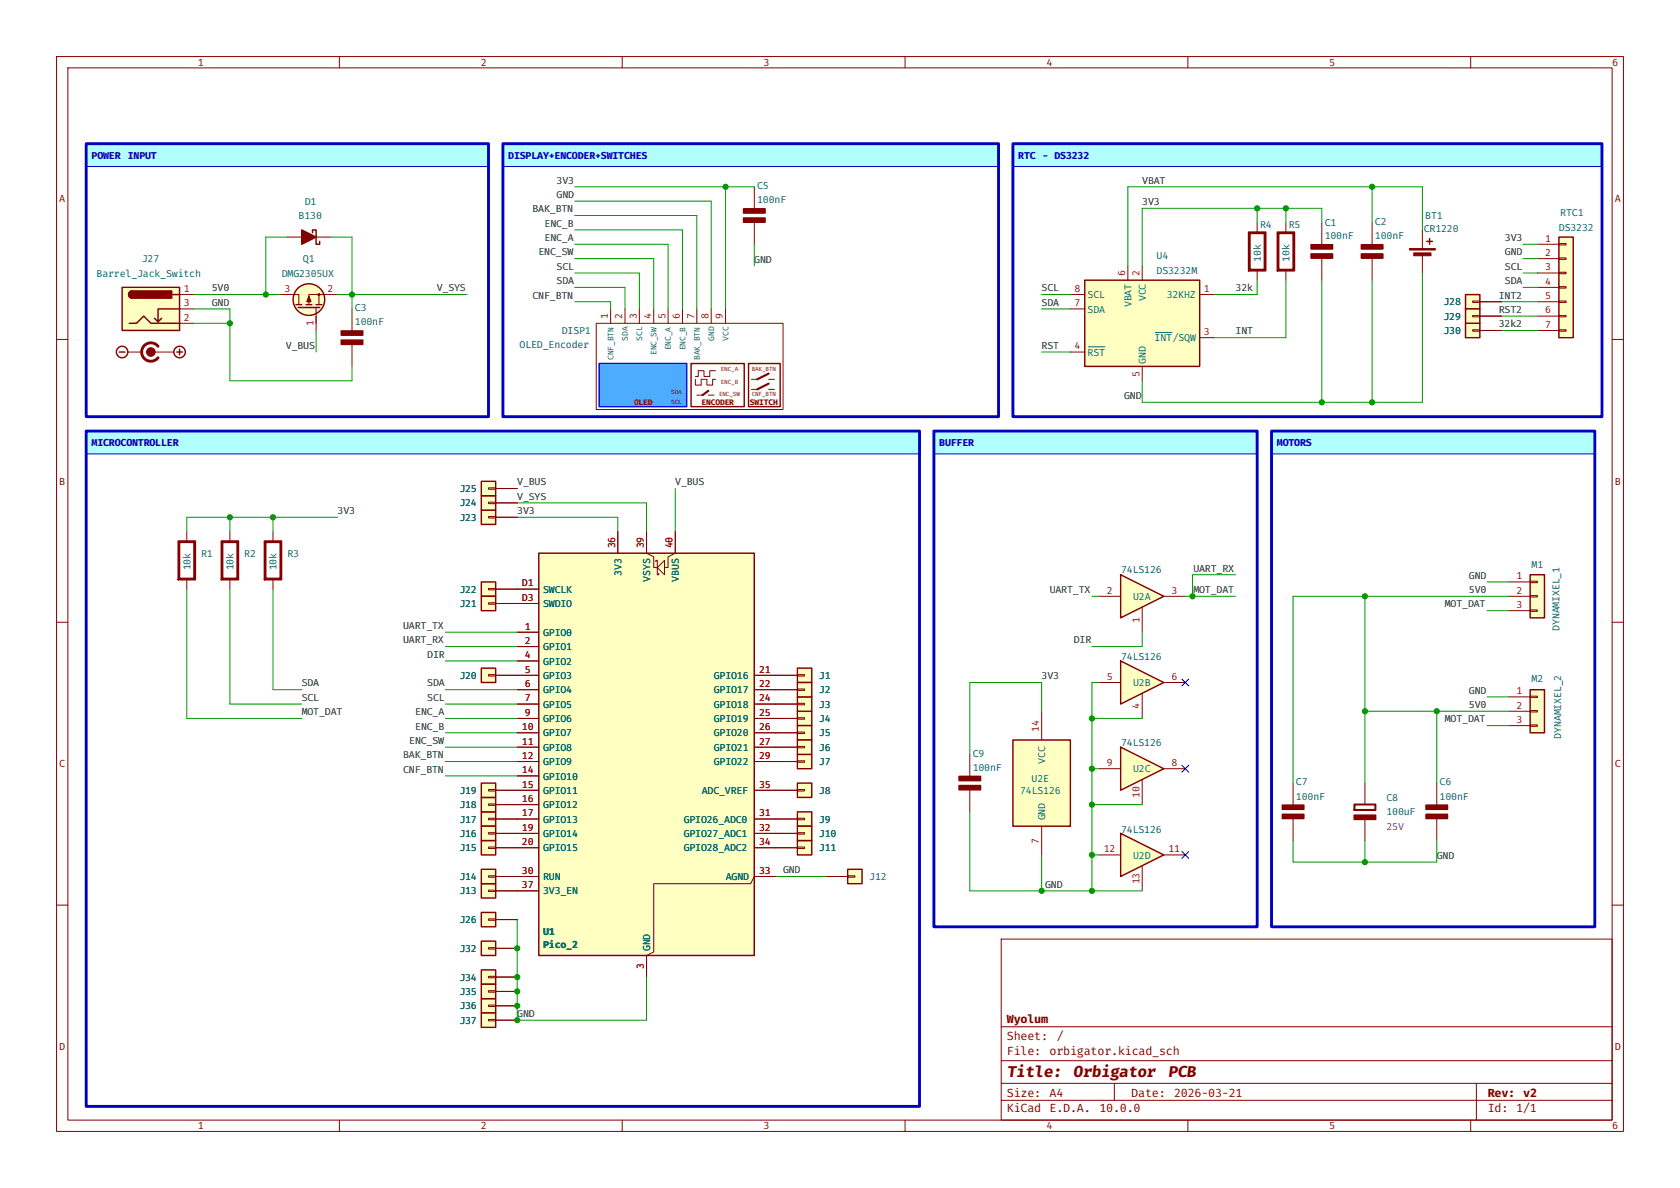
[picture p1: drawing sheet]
<svg xmlns="http://www.w3.org/2000/svg" width="297mm" height="210mm" viewBox="0 0 297 210" stroke-linecap="round" stroke-linejoin="round" font-family="sans-serif">
<defs><g id="words">
<g font-size="2.8" fill="#840000">
<text x="178" y="190.3">Title:</text>
<text x="189.8" y="190.3">Orbigator</text>
<text x="206.5" y="190.3">PCB</text>
</g>
<g font-size="2.1" fill="#840000">
<text x="178" y="183.8">Sheet:</text>
<text x="178" y="180.8">Wyolum</text>
<text x="186.8" y="183.8">/</text>
<text x="178" y="186.5">File:</text>
<text x="185.6" y="186.5">orbigator.kicad_sch</text>
<text x="178" y="196.7">KiCad</text>
<text x="178" y="193.9">Size:</text>
<text x="185.6" y="196.7">E.D.A.</text>
<text x="185.6" y="193.9">A4</text>
<text x="194.4" y="196.7">10.0.0</text>
<text x="200" y="193.9">Date:</text>
<text x="207.6" y="193.9">2026-03-21</text>
<text x="263" y="193.9">Rev: v2</text>
<text x="263" y="196.7">Id: 1/1</text>
</g>
<g font-size="1.8" fill="#840000">
<text x="35" y="11.7">1</text>
<text x="85" y="11.7">2</text>
<text x="135" y="11.7">3</text>
<text x="185" y="11.7">4</text>
<text x="235" y="11.7">5</text>
<text x="285" y="11.7">6</text>
<text x="10.5" y="35.7">A</text>
<text x="285.5" y="35.7">A</text>
<text x="10.5" y="85.7">B</text>
<text x="285.5" y="85.7">B</text>
<text x="10.5" y="135.7">C</text>
<text x="285.5" y="135.7">C</text>
<text x="10.5" y="185.7">D</text>
<text x="285.5" y="185.7">D</text>
<text x="35" y="199.7">1</text>
<text x="85" y="199.7">2</text>
<text x="135" y="199.7">3</text>
<text x="185" y="199.7">4</text>
<text x="235" y="199.7">5</text>
<text x="285" y="199.7">6</text>
</g>
<g font-size="1.8" fill="#0000c2">
<text x="16.2" y="28.1">POWER INPUT</text>
<text x="89.9" y="28.1">DISPLAY+ENCODER+SWITCHES</text>
<text x="180" y="28.1">RTC - DS3232</text>
<text x="16.2" y="78.9">MICROCONTROLLER</text>
<text x="166.1" y="78.9">BUFFER</text>
<text x="225.7" y="78.9">MOTORS</text>
</g>
<g font-size="1.8" fill="#0f0f0f">
<text x="98.4" y="32.5">3V3</text>
<text x="98.4" y="35">GND</text>
<text x="201.9" y="32.5">VBAT</text>
<text x="94.1" y="37.5">BAK_BTN</text>
<text x="96.3" y="40.1">ENC_B</text>
<text x="201.9" y="36.3">3V3</text>
<text x="95.2" y="45.2">ENC_SW</text>
<text x="96.3" y="42.6">ENC_A</text>
<text x="98.4" y="47.7">SCL</text>
<text x="133.3" y="46.4">GND</text>
<text x="266" y="42.6">3V3</text>
<text x="266" y="47.7">SCL</text>
<text x="266" y="45.2">GND</text>
<text x="37.4" y="51.5">5V0</text>
<text x="77.2" y="51.5">V_SYS</text>
<text x="94.1" y="52.8">CNF_BTN</text>
<text x="98.4" y="50.2">SDA</text>
<text x="184.1" y="51.5">SCL</text>
<text x="218.4" y="51.5">32k</text>
<text x="265" y="52.8">INT2</text>
<text x="266" y="50.2">SDA</text>
<text x="37.4" y="54">GND</text>
<text x="184.1" y="54">SDA</text>
<text x="218.4" y="59.1">INT</text>
<text x="265" y="55.3">RST2</text>
<text x="265" y="57.9">32k2</text>
<text x="50.6" y="61.7">V_BUS</text>
<text x="184.1" y="61.7">RST</text>
<text x="198.7" y="70.6">GND</text>
<text x="91.4" y="85.8">V_BUS</text>
<text x="91.4" y="88.3">V_SYS</text>
<text x="119.4" y="85.8">V_BUS</text>
<text x="59.7" y="90.9">3V3</text>
<text x="91.4" y="90.9">3V3</text>
<text x="211" y="101">UART_RX</text>
<text x="185.6" y="104.8">UART_TX</text>
<text x="211" y="104.8">MOT_DAT</text>
<text x="255.4" y="107.4">MOT_DAT</text>
<text x="259.7" y="104.8">5V0</text>
<text x="259.7" y="102.3">GND</text>
<text x="71.3" y="111.2">UART_TX</text>
<text x="71.3" y="113.7">UART_RX</text>
<text x="189.8" y="113.7">DIR</text>
<text x="75.5" y="116.3">DIR</text>
<text x="53.3" y="123.9">SCL</text>
<text x="53.3" y="121.4">SDA</text>
<text x="75.5" y="123.9">SCL</text>
<text x="75.5" y="121.4">SDA</text>
<text x="184.1" y="120.1">3V3</text>
<text x="259.7" y="125.2">5V0</text>
<text x="259.7" y="122.6">GND</text>
<text x="53.3" y="126.4">MOT_DAT</text>
<text x="72.3" y="131.5">ENC_SW</text>
<text x="73.4" y="129">ENC_B</text>
<text x="73.4" y="126.4">ENC_A</text>
<text x="255.4" y="127.7">MOT_DAT</text>
<text x="71.3" y="134.1">BAK_BTN</text>
<text x="71.3" y="136.6">CNF_BTN</text>
<text x="138.4" y="154.4">GND</text>
<text x="254" y="151.8">GND</text>
<text x="184.8" y="156.9">GND</text>
<text x="91.4" y="179.8">GND</text>
</g>
<g font-size="1.8" fill="#006464">
<text x="133.9" y="33.4">C5</text>
<text x="133.9" y="35.9">100nF</text>
<text x="52.8" y="38.7">B130</text>
<text x="53.9" y="36.2">D1</text>
<text x="222.8" y="40.3">R4</text>
<text x="227.8" y="40.3">R5</text>
<text x="234.2" y="40">C1</text>
<text x="243.1" y="39.8">C2</text>
<text x="251.7" y="41">CR1220</text>
<text x="252" y="38.7">BT1</text>
<text x="275.6" y="40.8">DS3232</text>
<text x="275.8" y="38.2">RTC1</text>
<text x="25.1" y="46.4">J27</text>
<text x="53.5" y="46.4">Q1</text>
<text x="204.5" y="45.8">U4</text>
<text x="222.9" y="46.2" transform="rotate(-90 222.9 46.2)">10k</text>
<text x="228" y="46.2" transform="rotate(-90 228 46.2)">10k</text>
<text x="234.2" y="42.3">100nF</text>
<text x="243.1" y="42.3">100nF</text>
<text x="17.1" y="48.9">Barrel_Jack_Switch</text>
<text x="49.8" y="48.9">DMG2305UX</text>
<text x="192.3" y="52.7">SCL</text>
<text x="202.6" y="53.2" transform="rotate(-90 202.6 53.2)">VCC</text>
<text x="204.5" y="48.4">DS3232M</text>
<text x="206.3" y="52.7">32KHZ</text>
<text x="255.2" y="54">J28</text>
<text x="62.7" y="55">C3</text>
<text x="62.7" y="57.5">100nF</text>
<text x="99.3" y="59.1">DISP1</text>
<text x="192.3" y="55.2">SDA</text>
<text x="200" y="54.3" transform="rotate(-90 200 54.3)">VBAT</text>
<text x="255.2" y="59.1">J30</text>
<text x="255.2" y="56.5">J29</text>
<text x="91.9" y="61.6">OLED_Encoder</text>
<text x="192.3" y="62.9">RST</text>
<text x="202.6" y="64.3" transform="rotate(-90 202.6 64.3)">GND</text>
<text x="204.1" y="60.3">INT/SQW</text>
<text x="81.2" y="89.5">J24</text>
<text x="81.2" y="87">J25</text>
<text x="81.2" y="92.1">J23</text>
<text x="33.7" y="100.8" transform="rotate(-90 33.7 100.8)">10k</text>
<text x="35.6" y="98.4">R1</text>
<text x="41.3" y="100.8" transform="rotate(-90 41.3 100.8)">10k</text>
<text x="43.2" y="98.4">R2</text>
<text x="48.9" y="100.8" transform="rotate(-90 48.9 100.8)">10k</text>
<text x="50.8" y="98.4">R3</text>
<text x="109.9" y="101.7" transform="rotate(-90 109.9 101.7)">3V3</text>
<text x="198.2" y="101.2">74LS126</text>
<text x="270.8" y="100.5">M1</text>
<text x="81.2" y="104.8">J22</text>
<text x="81.2" y="107.3">J21</text>
<text x="96" y="104.8">SWCLK</text>
<text x="96" y="107.3">SWDIO</text>
<text x="114.9" y="102.8" transform="rotate(-90 114.9 102.8)">VSYS</text>
<text x="120" y="102.8" transform="rotate(-90 120 102.8)">VBUS</text>
<text x="200.3" y="106">U2A</text>
<text x="96" y="112.4">GPIO0</text>
<text x="275.7" y="111.5" transform="rotate(-90 275.7 111.5)">DYNAMIXEL_1</text>
<text x="96" y="114.9">GPIO1</text>
<text x="96" y="117.5">GPIO2</text>
<text x="198.2" y="116.7">74LS126</text>
<text x="81.2" y="120">J20</text>
<text x="96" y="120">GPIO3</text>
<text x="96" y="122.6">GPIO4</text>
<text x="96" y="125.1">GPIO5</text>
<text x="126.2" y="120">GPIO16</text>
<text x="126.2" y="122.6">GPIO17</text>
<text x="126.2" y="125.1">GPIO18</text>
<text x="144.8" y="125.1">J3</text>
<text x="144.8" y="120">J1</text>
<text x="144.8" y="122.6">J2</text>
<text x="200.3" y="121.3">U2B</text>
<text x="270.8" y="120.5">M2</text>
<text x="96" y="127.6">GPIO6</text>
<text x="96" y="130.2">GPIO7</text>
<text x="126.2" y="127.6">GPIO19</text>
<text x="126.2" y="130.2">GPIO20</text>
<text x="144.8" y="127.6">J4</text>
<text x="144.8" y="130.2">J5</text>
<text x="198.2" y="132">74LS126</text>
<text x="276" y="130.6" transform="rotate(-90 276 130.6)">DYNAMIXEL_2</text>
<text x="96" y="132.7">GPIO8</text>
<text x="96" y="135.3">GPIO9</text>
<text x="96" y="137.8">GPIO10</text>
<text x="126.2" y="132.7">GPIO21</text>
<text x="126.2" y="135.3">GPIO22</text>
<text x="144.8" y="135.3">J7</text>
<text x="144.8" y="132.7">J6</text>
<text x="172" y="133.7">C9</text>
<text x="172" y="136.3">100nF</text>
<text x="184.8" y="135" transform="rotate(-90 184.8 135)">VCC</text>
<text x="200.3" y="136.5">U2C</text>
<text x="81.2" y="142.9">J18</text>
<text x="81.2" y="140.3">J19</text>
<text x="96" y="140.3">GPIO11</text>
<text x="96" y="142.9">GPIO12</text>
<text x="124.1" y="140.3">ADC_VREF</text>
<text x="144.8" y="140.3">J8</text>
<text x="180.3" y="140.3">74LS126</text>
<text x="182.4" y="138.3">U2E</text>
<text x="229.1" y="138.8">C7</text>
<text x="229.1" y="141.4">100nF</text>
<text x="245.1" y="141.6">C8</text>
<text x="254.5" y="138.8">C6</text>
<text x="254.5" y="141.4">100nF</text>
<text x="81.2" y="145.4">J17</text>
<text x="81.2" y="148">J16</text>
<text x="96" y="145.4">GPIO13</text>
<text x="96" y="148">GPIO14</text>
<text x="120.9" y="145.4">GPIO26_ADC0</text>
<text x="120.9" y="148">GPIO27_ADC1</text>
<text x="144.8" y="145.4">J9</text>
<text x="144.8" y="148">J10</text>
<text x="184.8" y="145" transform="rotate(-90 184.8 145)">GND</text>
<text x="198.2" y="147.2">74LS126</text>
<text x="245.1" y="144.1">100uF</text>
<text x="81.2" y="155.6">J14</text>
<text x="81.2" y="150.5">J15</text>
<text x="96" y="150.5">GPIO15</text>
<text x="96" y="155.6">RUN</text>
<text x="120.9" y="150.5">GPIO28_ADC2</text>
<text x="128.3" y="155.6">AGND</text>
<text x="144.8" y="150.5">J11</text>
<text x="153.7" y="155.6">J12</text>
<text x="200.3" y="151.8">U2D</text>
<text x="81.2" y="158.1">J13</text>
<text x="96" y="158.1">3V3_EN</text>
<text x="81.2" y="163.2">J26</text>
<text x="96" y="165.2">U1</text>
<text x="96" y="167.5">Pico_2</text>
<text x="81.2" y="173.4">J34</text>
<text x="81.2" y="168.3">J32</text>
<text x="114.9" y="168.1" transform="rotate(-90 114.9 168.1)">GND</text>
<text x="81.2" y="178.4">J36</text>
<text x="81.2" y="175.9">J35</text>
<text x="81.2" y="181">J37</text>
</g>
<g font-size="1.8" fill="#a90000">
<text x="273.2" y="42.7">1</text>
<text x="273.2" y="45.3">2</text>
<text x="273.2" y="47.8">3</text>
<text x="32.5" y="51.6">1</text>
<text x="50.3" y="51.6">3</text>
<text x="57.9" y="51.6">2</text>
<text x="190" y="51.6">8</text>
<text x="198.9" y="48.8" transform="rotate(-90 198.9 48.8)">6</text>
<text x="201.5" y="48.8" transform="rotate(-90 201.5 48.8)">2</text>
<text x="212.8" y="51.6">1</text>
<text x="273.2" y="50.3">4</text>
<text x="273.2" y="52.9">5</text>
<text x="32.5" y="56.7">2</text>
<text x="32.5" y="54.1">3</text>
<text x="55.4" y="57.7" transform="rotate(-90 55.4 57.7)">1</text>
<text x="107.5" y="56.4" transform="rotate(-90 107.5 56.4)">1</text>
<text x="110" y="56.4" transform="rotate(-90 110 56.4)">2</text>
<text x="112.6" y="56.4" transform="rotate(-90 112.6 56.4)">3</text>
<text x="115.1" y="56.4" transform="rotate(-90 115.1 56.4)">4</text>
<text x="117.6" y="56.4" transform="rotate(-90 117.6 56.4)">5</text>
<text x="120.2" y="56.4" transform="rotate(-90 120.2 56.4)">6</text>
<text x="122.7" y="56.4" transform="rotate(-90 122.7 56.4)">7</text>
<text x="125.3" y="56.4" transform="rotate(-90 125.3 56.4)">8</text>
<text x="127.8" y="56.4" transform="rotate(-90 127.8 56.4)">9</text>
<text x="190" y="54.1">7</text>
<text x="212.8" y="59.2">3</text>
<text x="273.2" y="55.4">6</text>
<text x="273.2" y="58">7</text>
<text x="190" y="61.8">4</text>
<text x="201.5" y="66.6" transform="rotate(-90 201.5 66.6)">5</text>
<text x="108.8" y="97" transform="rotate(-90 108.8 97)">36</text>
<text x="113.8" y="97" transform="rotate(-90 113.8 97)">39</text>
<text x="118.9" y="97" transform="rotate(-90 118.9 97)">40</text>
<text x="92.3" y="103.7">D1</text>
<text x="92.3" y="106.2">D3</text>
<text x="195.7" y="104.9">2</text>
<text x="207.1" y="104.9">3</text>
<text x="268.1" y="102.4">1</text>
<text x="268.1" y="104.9">2</text>
<text x="268.1" y="107.5">3</text>
<text x="92.8" y="111.3">1</text>
<text x="92.8" y="113.8">2</text>
<text x="201.5" y="110.1" transform="rotate(-90 201.5 110.1)">1</text>
<text x="92.8" y="116.4">4</text>
<text x="92.8" y="118.9">5</text>
<text x="134.2" y="118.9">21</text>
<text x="92.8" y="121.5">6</text>
<text x="92.8" y="124">7</text>
<text x="134.2" y="121.5">22</text>
<text x="134.2" y="124">24</text>
<text x="195.7" y="120.2">5</text>
<text x="201.5" y="125.3" transform="rotate(-90 201.5 125.3)">4</text>
<text x="207.1" y="120.2">6</text>
<text x="268.1" y="122.7">1</text>
<text x="268.1" y="125.3">2</text>
<text x="92.3" y="129.1">10</text>
<text x="92.3" y="131.6">11</text>
<text x="92.8" y="126.5">9</text>
<text x="134.2" y="126.5">25</text>
<text x="134.2" y="129.1">26</text>
<text x="134.2" y="131.6">27</text>
<text x="183.7" y="129.3" transform="rotate(-90 183.7 129.3)">14</text>
<text x="268.1" y="127.8">3</text>
<text x="92.3" y="134.2">12</text>
<text x="92.3" y="136.7">14</text>
<text x="134.2" y="134.2">29</text>
<text x="195.7" y="135.4">9</text>
<text x="207.1" y="135.4">8</text>
<text x="92.3" y="139.2">15</text>
<text x="92.3" y="141.8">16</text>
<text x="134.2" y="139.2">35</text>
<text x="201.5" y="141.1" transform="rotate(-90 201.5 141.1)">10</text>
<text x="92.3" y="144.3">17</text>
<text x="92.3" y="146.9">19</text>
<text x="92.3" y="149.4">20</text>
<text x="134.2" y="144.3">31</text>
<text x="134.2" y="146.9">32</text>
<text x="134.2" y="149.4">34</text>
<text x="183.7" y="149.1" transform="rotate(-90 183.7 149.1)">7</text>
<text x="92.3" y="154.5">30</text>
<text x="134.2" y="154.5">33</text>
<text x="195.1" y="150.7">12</text>
<text x="206.6" y="150.7">11</text>
<text x="92.3" y="157">37</text>
<text x="201.5" y="156.3" transform="rotate(-90 201.5 156.3)">13</text>
<text x="113.8" y="171.3" transform="rotate(-90 113.8 171.3)">3</text>
</g>
<text font-size="1.8" fill="#840084" x="245.1" y="146.7">25V</text>
<g font-size="1.4" fill="#006464">
<text x="108.5" y="63.6" transform="rotate(-90 108.5 63.6)">CNF_BTN</text>
<text x="111" y="60.2" transform="rotate(-90 111 60.2)">SDA</text>
<text x="113.5" y="60.2" transform="rotate(-90 113.5 60.2)">SCL</text>
<text x="116.1" y="62.8" transform="rotate(-90 116.1 62.8)">ENC_SW</text>
<text x="118.6" y="61.9" transform="rotate(-90 118.6 61.9)">ENC_A</text>
<text x="121.2" y="61.9" transform="rotate(-90 121.2 61.9)">ENC_B</text>
<text x="123.7" y="63.6" transform="rotate(-90 123.7 63.6)">BAK_BTN</text>
<text x="126.2" y="60.2" transform="rotate(-90 126.2 60.2)">GND</text>
<text x="128.8" y="60.2" transform="rotate(-90 128.8 60.2)">VCC</text>
</g>
<g font-size="1.4" fill="#840000">
<text x="112.1" y="71.6">OLED</text>
<text x="124" y="71.6">ENCODER</text>
<text x="132.6" y="71.6">SWITCH</text>
</g>
<g font-size="1.1" fill="#840000">
<text x="127.4" y="65.7">ENC_A</text>
<text x="132.9" y="65.7">BAK_BTN</text>
<text x="118.7" y="69.7">SDA</text>
<text x="118.7" y="71.5">SCL</text>
<text x="127.1" y="70">ENC_SW</text>
<text x="127.4" y="67.9">ENC_B</text>
<text x="132.9" y="70">CNF_BTN</text>
</g>
</g></defs>
<g fill="none" stroke="#840000" stroke-width=".18">
<path d="M10 10h277v190h-277zM12 12h273v186h-273zM60 10v2M110 10v2M160 10v2M210 10v2M260 10v2M10 60h2M285 60h2M10 110h2M285 110h2M10 160h2"/>
<path d="M177 166h108v32h-108zM285 160h2M60 198v2M110 198v2M160 198v2M177 194.5h108M177 191.5h108M177 187.5h108M177 181.5h108M197 191.5v3M210 198v2M260 198v2"/>
<path d="M261 191.5v6.5"/>
</g>
<g fill="#b2ffff">
<path d="M15.2 25.4h71.2v4h-71.2z"/>
<path d="M88.9 25.4h87.6v4h-87.6z"/>
<path d="M165.1 76.2h57.1v4h-57.1z"/>
<path d="M15.2 76.2h147.4v4h-147.4z"/>
<path d="M179.1 25.4h104.1v4h-104.1z"/>
<path d="M224.8 76.2h57.1v4h-57.1z"/>
</g>
<path d="M85.1 171.5h2.5v2.5h-2.5z" fill="#ffffc2"/>
<path d="M85.1 171.5h2.5v2.5h-2.5z" fill="none" stroke="#840000" stroke-width=".25"/>
<path d="M86.4 172.6h1.2v.2h-1.2zM87.6 172.7h3.8" fill="none" stroke="#840000" stroke-width=".18"/>
<path d="M141 125.7h2.5v2.6h-2.5z" fill="#ffffc2"/>
<path d="M141 125.7h2.5v2.6h-2.5z" fill="none" stroke="#840000" stroke-width=".25"/>
<path d="M137.2 127h3.8M141 126.9h1.2v.2h-1.2z" fill="none" stroke="#840000" stroke-width=".18"/>
<path d="M85.1 118.1h2.5v2.6h-2.5z" fill="#ffffc2"/>
<path d="M85.1 118.1h2.5v2.6h-2.5z" fill="none" stroke="#840000" stroke-width=".25"/>
<path d="M86.4 119.3h1.2v.2h-1.2zM87.6 119.4h3.8" fill="none" stroke="#840000" stroke-width=".18"/>
<path d="M141 128.3h2.5v2.5h-2.5z" fill="#ffffc2"/>
<path d="M141 128.3h2.5v2.5h-2.5z" fill="none" stroke="#840000" stroke-width=".25"/>
<path d="M137.2 129.5h3.8M141 129.4h1.2v.3h-1.2z" fill="none" stroke="#840000" stroke-width=".18"/>
<path d="M141 133.4h2.5v2.5h-2.5z" fill="#ffffc2"/>
<path d="M141 133.4h2.5v2.5h-2.5z" fill="none" stroke="#840000" stroke-width=".25"/>
<path d="M137.2 134.6h3.8M141 134.5h1.2v.2h-1.2z" fill="none" stroke="#840000" stroke-width=".18"/>
<path d="M141 138.4h2.5v2.6h-2.5z" fill="#ffffc2"/>
<path d="M141 138.4h2.5v2.6h-2.5z" fill="none" stroke="#840000" stroke-width=".25"/>
<path d="M137.2 139.7h3.8M141 139.6h1.2v.2h-1.2z" fill="none" stroke="#840000" stroke-width=".18"/>
<path d="M85.1 161.3h2.5v2.5h-2.5z" fill="#ffffc2"/>
<path d="M85.1 161.3h2.5v2.5h-2.5z" fill="none" stroke="#840000" stroke-width=".25"/>
<path d="M86.4 162.4h1.2v.3h-1.2zM87.6 162.6h3.8" fill="none" stroke="#840000" stroke-width=".18"/>
<path d="M85.1 166.4h2.5v2.5h-2.5z" fill="#ffffc2"/>
<path d="M85.1 166.4h2.5v2.5h-2.5z" fill="none" stroke="#840000" stroke-width=".25"/>
<path d="M86.4 167.5h1.2v.3h-1.2zM87.6 167.6h3.8" fill="none" stroke="#840000" stroke-width=".18"/>
<path d="M85.1 176.5h2.5v2.6h-2.5z" fill="#ffffc2"/>
<path d="M85.1 176.5h2.5v2.6h-2.5z" fill="none" stroke="#840000" stroke-width=".25"/>
<path d="M86.4 177.7h1.2v.2h-1.2zM87.6 177.8h3.8" fill="none" stroke="#840000" stroke-width=".18"/>
<path d="M141 123.2h2.5v2.5h-2.5z" fill="#ffffc2"/>
<path d="M141 123.2h2.5v2.5h-2.5z" fill="none" stroke="#840000" stroke-width=".25"/>
<path d="M137.2 124.5h3.8M141 124.3h1.2v.3h-1.2z" fill="none" stroke="#840000" stroke-width=".18"/>
<path d="M85.1 174h2.5v2.5h-2.5z" fill="#ffffc2"/>
<path d="M85.1 174h2.5v2.5h-2.5z" fill="none" stroke="#840000" stroke-width=".25"/>
<path d="M86.4 175.1h1.2v.3h-1.2zM87.6 175.3h3.8" fill="none" stroke="#840000" stroke-width=".18"/>
<path d="M85.1 156.2h2.5v2.6h-2.5z" fill="#ffffc2"/>
<path d="M85.1 156.2h2.5v2.6h-2.5z" fill="none" stroke="#840000" stroke-width=".25"/>
<path d="M86.4 157.4h1.2v.2h-1.2zM87.6 157.5h3.8" fill="none" stroke="#840000" stroke-width=".18"/>
<path d="M141 130.8h2.5v2.6h-2.5z" fill="#ffffc2"/>
<path d="M141 130.8h2.5v2.6h-2.5z" fill="none" stroke="#840000" stroke-width=".25"/>
<path d="M137.2 132.1h3.8M141 132h1.2v.2h-1.2z" fill="none" stroke="#840000" stroke-width=".18"/>
<path d="M85.1 90.2h2.5v2.5h-2.5z" fill="#ffffc2"/>
<path d="M85.1 90.2h2.5v2.5h-2.5z" fill="none" stroke="#840000" stroke-width=".25"/>
<path d="M86.4 91.3h1.2v.3h-1.2zM87.6 91.4h3.8" fill="none" stroke="#840000" stroke-width=".18"/>
<path d="M85.1 87.6h2.5v2.6h-2.5z" fill="#ffffc2"/>
<path d="M85.1 87.6h2.5v2.6h-2.5z" fill="none" stroke="#840000" stroke-width=".25"/>
<path d="M86.4 88.8h1.2v.2h-1.2zM87.6 88.9h3.8" fill="none" stroke="#840000" stroke-width=".18"/>
<path d="M85.1 102.9h2.5v2.5h-2.5z" fill="#ffffc2"/>
<path d="M85.1 102.9h2.5v2.5h-2.5z" fill="none" stroke="#840000" stroke-width=".25"/>
<path d="M86.4 104h1.2v.3h-1.2zM87.6 104.1h3.8" fill="none" stroke="#840000" stroke-width=".18"/>
<path d="M85.1 105.4h2.5v2.6h-2.5z" fill="#ffffc2"/>
<path d="M85.1 105.4h2.5v2.6h-2.5z" fill="none" stroke="#840000" stroke-width=".25"/>
<path d="M86.4 106.6h1.2v.2h-1.2zM87.6 106.7h3.8" fill="none" stroke="#840000" stroke-width=".18"/>
<path d="M85.1 85.1h2.5v2.5h-2.5z" fill="#ffffc2"/>
<path d="M85.1 85.1h2.5v2.5h-2.5z" fill="none" stroke="#840000" stroke-width=".25"/>
<path d="M40.6 94v1.6M86.4 86.2h1.2v.3h-1.2zM87.6 86.4h3.8M40.6 102.5v1.6" fill="none" stroke="#840000" stroke-width=".18"/>
<path d="M39.1 95.6h3.1v6.9h-3.1l.3-.3h2.5v-6.3h-2.5v6.3l-.3 .3z" fill="#840000" stroke="#840000" stroke-width=".25"/>
<path d="M270.5 121.9h2.5v7.6h-2.5z" fill="#ffffc2"/>
<path d="M270.5 121.9h2.5v7.6h-2.5z" fill="none" stroke="#840000" stroke-width=".25"/>
<path d="M266.7 123.2h3.8M266.7 125.7h3.8M266.7 128.3h3.8M270.5 123.1h1.3v.2h-1.3zM270.5 125.6h1.3v.3h-1.3zM270.5 128.1h1.3v.3h-1.3z" fill="none" stroke="#840000" stroke-width=".18"/>
<path d="M270.5 101.6h2.5v7.6h-2.5z" fill="#ffffc2"/>
<path d="M270.5 101.6h2.5v7.6h-2.5z" fill="none" stroke="#840000" stroke-width=".25"/>
<path d="M266.7 102.9h3.8M266.7 105.4h3.8M266.7 108h3.8M270.5 102.7h1.3v.3h-1.3zM270.5 105.3h1.3v.2h-1.3zM270.5 107.8h1.3v.3h-1.3z" fill="none" stroke="#840000" stroke-width=".18"/>
<path d="M105.9 64.3h15.5v7.6h-15.5z" fill="#4eacff"/>
<g fill="none" stroke="#840000" stroke-width=".18">
<path d="M133.3 33v3.9M133.3 39.3v3.9M222.2 39.4v1.6M105.4 57.2h33v15.2h-33zM107.9 54.6v2.6M110.5 54.6v2.6M113 54.6v2.6M115.6 54.6v2.6M118.1 54.6v2.6M120.6 54.6v2.6M123.2 54.6v2.6M125.7 54.6v2.6"/>
<path d="M128.3 54.6v2.6M222.2 47.9v1.6M122.9 67.1v1h1.1v-1h1v1h1v-1h.5M123.2 69.9h1M125.2 69.9h1M126.5 65.5h-1v1h-1v-1h-1.1v1h-.5M132.8 67.1h1.1M132.8 68.8h1.1M135.9 67.1h1M135.9 68.8h1M33 94v1.6M48.3 94v1.6"/>
<path d="M33 102.5v1.6M48.3 102.5v1.6M228.6 138.4v3.9M241.3 138.4v3.8M254 138.4v3.9M228.6 144.7v3.9M241.3 144.9v3.7M254 144.7v3.9"/>
</g>
<path d="M105.9 64.3h15.5v7.6h-15.5z" fill="none" stroke="#000eff" stroke-width=".25"/>
<path d="M122.2 64.3h9.4v7.6h-9.4zM132.3 64.3h5.6v7.6h-5.6z" fill="none" stroke="#840000" stroke-width=".25"/>
<path d="M125.2 69.1l-1 .8M135.9 66l-2 1.1M135.9 67.8l-2 1" fill="none" stroke="#840000" stroke-width=".38"/>
<g fill="#840000" stroke="#840000" stroke-width=".25">
<path d="M131.4 36.9h3.9v.8h-3.9z"/>
<path d="M131.4 38.5h3.9v.8h-3.9z"/>
<path d="M239.4 142.2h3.8v1h-3.8l.1-.1h3.6v-.8h-3.6v.8l-.1 .1z"/>
<path d="M239.4 144.1h3.8v.8h-3.8z"/>
<path d="M252.1 142.3h3.8v.8h-3.8z"/>
<path d="M252.1 143.9h3.8v.8h-3.8z"/>
<path d="M226.7 142.3h3.8v.8h-3.8z"/>
<path d="M226.7 143.9h3.8v.8h-3.8z"/>
<path d="M31.5 95.6h3v6.9h-3l.2-.3h2.6v-6.3h-2.6v6.3l-.2 .3z"/>
<path d="M220.7 41h3.1v6.9h-3.1l.3-.3h2.5v-6.3h-2.5v6.3l-.3 .3z"/>
<path d="M46.7 95.6h3.1v6.9h-3.1l.3-.3h2.5v-6.3h-2.5v6.3l-.3 .3z"/>
</g>
<path d="M259.1 52.1h2.5v2.5h-2.5z" fill="#ffffc2"/>
<path d="M259.1 52.1h2.5v2.5h-2.5z" fill="none" stroke="#840000" stroke-width=".25"/>
<path d="M260.3 53.2h1.3v.3h-1.3zM261.6 53.3h3.8" fill="none" stroke="#840000" stroke-width=".18"/>
<path d="M259.1 57.2h2.5v2.5h-2.5z" fill="#ffffc2"/>
<path d="M259.1 57.2h2.5v2.5h-2.5z" fill="none" stroke="#840000" stroke-width=".25"/>
<path d="M260.3 58.3h1.3v.2h-1.3zM261.6 58.4h3.8" fill="none" stroke="#840000" stroke-width=".18"/>
<path d="M259.1 54.6h2.5v2.6h-2.5z" fill="#ffffc2"/>
<path d="M259.1 54.6h2.5v2.6h-2.5z" fill="none" stroke="#840000" stroke-width=".25"/>
<path d="M260.3 55.8h1.3v.2h-1.3zM261.6 55.9h3.8" fill="none" stroke="#840000" stroke-width=".18"/>
<path d="M95.2 97.8h38.1v71.1h-38.1z" fill="#ffffc2"/>
<path d="M95.2 97.8h38.1v71.1h-38.1z" fill="none" stroke="#840000" stroke-width=".25"/>
<g fill="none" stroke="#840000" stroke-width=".18">
<path d="M109.2 94v3.8M114.3 94v3.8l1.3 .6v1.9h.6M116 99.3v-.2h.2v2.5h.3v-.3M119.4 94v3.8l-1.3 .6v1.9h-.6M91.4 111.8h3.8M91.4 114.3h3.8M91.4 116.8h3.8M91.4 119.4h3.8M91.4 104.1h3.8M91.4 106.7h3.8M116.2 100.3l1.3-1.2v2.5zM133.3 119.4h3.9"/>
<path d="M91.4 121.9h3.8M91.4 124.5h3.8M91.4 127h3.8M91.4 129.5h3.8M91.4 132.1h3.8M91.4 134.6h3.8M91.4 137.2h3.8M91.4 139.7h3.8M133.3 121.9h3.9M133.3 124.5h3.9M133.3 127h3.9M133.3 129.5h3.9"/>
<path d="M133.3 132.1h3.9M133.3 134.6h3.9M133.3 139.7h3.9M91.4 142.2h3.8M91.4 144.8h3.8M91.4 147.3h3.8M91.4 149.9h3.8M91.4 154.9h3.8M91.4 157.5h3.8M133.3 144.8h3.9M133.3 147.3h3.9M133.3 149.9h3.9"/>
<path d="M137.2 154.9h-3.9l-.6 1.3h-17.1v12.1l-1.3 .6v3.8"/>
</g>
<path d="M85.1 179.1h2.5v2.5h-2.5z" fill="#ffffc2"/>
<path d="M85.1 179.1h2.5v2.5h-2.5z" fill="none" stroke="#840000" stroke-width=".25"/>
<path d="M86.4 180.2h1.2v.3h-1.2zM87.6 180.3h3.8" fill="none" stroke="#840000" stroke-width=".18"/>
<path d="M141 118.1h2.5v2.6h-2.5z" fill="#ffffc2"/>
<path d="M141 118.1h2.5v2.6h-2.5z" fill="none" stroke="#840000" stroke-width=".25"/>
<path d="M137.2 119.4h3.8M141 119.3h1.2v.2h-1.2z" fill="none" stroke="#840000" stroke-width=".18"/>
<path d="M141 120.7h2.5v2.5h-2.5z" fill="#ffffc2"/>
<g fill="none" stroke="#840000" stroke-width=".25">
<path d="M55.2 41.1v-.5h.7v2.6h.6v-.5M252.2 42.7h1M252.7 42.2v1M21.1 62.2h1M31.2 62.2h1.1M31.7 61.7v1M141 120.7h2.5v2.5h-2.5z"/>
<circle cx="21.6" cy="62.2" r="1.02"/>
<circle cx="31.7" cy="62.2" r="1.02"/>
</g>
<path d="M50.8 41.9h7.6M251.5 40.6v3.3M251.5 45v3.3M22.6 62.2h2.5M26.7 62.2h4M137.2 121.9h3.8M141 121.8h1.2v.2h-1.2z" fill="none" stroke="#840000" stroke-width=".18"/>
<g fill="#840000" stroke="#840000" stroke-width=".18">
<path d="M249.2 43.9h4.5v.3h-4.5z"/>
<path d="M249.9 44.7h3.1v.5h-3.1z"/>
<circle cx="26.7" cy="62.2" r=".76"/>
</g>
<path d="M53.3 40.6l2.6 1.3-2.6 1.3z" fill="#840000" stroke="#840000" stroke-width=".25"/>
<path d="M27.9 61.2a1.63 1.63 0 0 0-2.3-.2 1.63 1.63 0 0 0 0 2.4 1.63 1.63 0 0 0 2.3-.2" fill="none" stroke="#840000" stroke-width=".51"/>
<path d="M191.8 49.5h20.3v15.3h-20.3z" fill="#ffffc2"/>
<path d="M191.8 49.5h20.3v15.3h-20.3z" fill="none" stroke="#840000" stroke-width=".25"/>
<path d="M189.2 52.1h2.6M189.2 54.6h2.6M199.4 47v2.5M201.9 47v2.5M212.1 52.1h2.5M212.1 59.7h2.5M189.2 62.2h2.6M201.9 64.8v2.5" fill="none" stroke="#840000" stroke-width=".18"/>
<path d="M204.2 58.8h3M192.4 61.3h2.9" fill="none" stroke="#006464" stroke-width=".18"/>
<path d="M275.6 41.9h2.5v17.8h-2.5z" fill="#ffffc2"/>
<path d="M275.6 41.9h2.5v17.8h-2.5z" fill="none" stroke="#840000" stroke-width=".25"/>
<g fill="none" stroke="#840000" stroke-width=".18">
<path d="M271.8 43.2h3.8M271.8 45.7h3.8M271.8 48.3h3.8M271.8 50.8h3.8M271.8 53.3h3.8M271.8 55.9h3.8M271.8 58.4h3.8M275.6 43.1h1.3v.2h-1.3zM275.6 45.6h1.3v.2h-1.3zM275.6 48.1h1.3v.3h-1.3zM275.6 50.7h1.3v.2h-1.3zM275.6 53.2h1.3v.3h-1.3z"/>
<path d="M275.6 55.8h1.3v.2h-1.3zM275.6 58.3h1.3v.2h-1.3z"/>
</g>
<path d="M198.1 116.8l7.6 3.9-7.6 3.8z" fill="#ffffc2"/>
<path d="M198.1 116.8l7.6 3.9-7.6 3.8z" fill="none" stroke="#840000" stroke-width=".25"/>
<path d="M194.3 120.7h3.8M201.9 122.6v4.4M205.7 120.7h3.8" fill="none" stroke="#840000" stroke-width=".18"/>
<path d="M198.1 132.1l7.6 3.8-7.6 3.8z" fill="#ffffc2"/>
<path d="M198.1 132.1l7.6 3.8-7.6 3.8z" fill="none" stroke="#840000" stroke-width=".25"/>
<path d="M194.3 135.9h3.8M201.9 137.8v4.4M205.7 135.9h3.8" fill="none" stroke="#840000" stroke-width=".18"/>
<path d="M198.1 147.3l7.6 3.8-7.6 3.8z" fill="#ffffc2"/>
<path d="M198.1 147.3l7.6 3.8-7.6 3.8z" fill="none" stroke="#840000" stroke-width=".25"/>
<path d="M194.3 151.1h3.8M201.9 153v4.5M205.7 151.1h3.8" fill="none" stroke="#840000" stroke-width=".18"/>
<path d="M198.1 101.6l7.6 3.8-7.6 3.8z" fill="#ffffc2"/>
<path d="M198.1 101.6l7.6 3.8-7.6 3.8z" fill="none" stroke="#840000" stroke-width=".25"/>
<path d="M194.3 105.4h3.8M201.9 107.3v4.5M205.7 105.4h3.8" fill="none" stroke="#840000" stroke-width=".18"/>
<path d="M179.1 130.8h10.1v15.3h-10.1z" fill="#ffffc2"/>
<path d="M179.1 130.8h10.1v15.3h-10.1z" fill="none" stroke="#840000" stroke-width=".25"/>
<path d="M227.3 39.4v1.6M233.7 39.4v3.9M242.6 39.4v3.9M227.3 47.9v1.6M233.7 45.6v3.9M242.6 45.6v3.9M171.4 133.4v3.8M171.4 139.6v3.9M184.1 125.7v5.1M184.1 146.1v5" fill="none" stroke="#840000" stroke-width=".18"/>
<g fill="#840000" stroke="#840000" stroke-width=".25">
<path d="M169.5 137.2h3.9v.8h-3.9z"/>
<path d="M169.5 138.9h3.9v.7h-3.9z"/>
<path d="M225.8 41h3.1v6.9h-3.1l.3-.3h2.5v-6.3h-2.5v6.3l-.3 .3z"/>
<path d="M231.8 43.3h3.8v.7h-3.8z"/>
<path d="M231.8 44.9h3.8v.7h-3.8z"/>
<path d="M240.7 43.3h3.8v.7h-3.8z"/>
<path d="M240.7 44.9h3.8v.7h-3.8z"/>
</g>
<path d="M21.6 50.8h10.1v7.6h-10.1z" fill="#ffffc2"/>
<path d="M21.6 50.8h10.1v7.6h-10.1zM22.9 57.2h1.2l1.3-1.3 1.3 1.3h5M23.4 51.4a.64 .64 0 0 0-.7 .7 .64 .64 0 0 0 .7 .6M28.6 56.3l-.7 .6M30.5 52.1h1.2M31.7 54.6h-3.8v2.3l-.6-.6" fill="none" stroke="#840000" stroke-width=".25"/>
<g fill="#840000" stroke="#840000" stroke-width=".25">
<path d="M22.9 51.6l.5-.2v1.3a.63 .63 0 0 1-.6-.4 .63 .63 0 0 1 .1-.7z"/>
<path d="M23.4 51.4h7v1.3h-7z"/>
</g>
<path d="M31.7 52.1h2.6M31.7 57.2h2.6M31.7 54.6h2.6" fill="none" stroke="#840000" stroke-width=".18"/>
<path d="M85.1 143.5h2.5v2.6h-2.5z" fill="#ffffc2"/>
<path d="M85.1 143.5h2.5v2.6h-2.5z" fill="none" stroke="#840000" stroke-width=".25"/>
<path d="M86.4 144.7h1.2v.2h-1.2zM87.6 144.8h3.8" fill="none" stroke="#840000" stroke-width=".18"/>
<path d="M85.1 153.7h2.5v2.5h-2.5z" fill="#ffffc2"/>
<path d="M85.1 153.7h2.5v2.5h-2.5z" fill="none" stroke="#840000" stroke-width=".25"/>
<path d="M86.4 154.8h1.2v.3h-1.2zM87.6 154.9h3.8" fill="none" stroke="#840000" stroke-width=".18"/>
<path d="M85.1 148.6h2.5v2.5h-2.5z" fill="#ffffc2"/>
<path d="M85.1 148.6h2.5v2.5h-2.5z" fill="none" stroke="#840000" stroke-width=".25"/>
<path d="M86.4 149.7h1.2v.3h-1.2zM87.6 149.9h3.8" fill="none" stroke="#840000" stroke-width=".18"/>
<path d="M85.1 141h2.5v2.5h-2.5z" fill="#ffffc2"/>
<path d="M85.1 141h2.5v2.5h-2.5z" fill="none" stroke="#840000" stroke-width=".25"/>
<path d="M86.4 142.1h1.2v.3h-1.2zM87.6 142.2h3.8" fill="none" stroke="#840000" stroke-width=".18"/>
<path d="M85.1 138.4h2.5v2.6h-2.5z" fill="#ffffc2"/>
<path d="M85.1 138.4h2.5v2.6h-2.5z" fill="none" stroke="#840000" stroke-width=".25"/>
<path d="M86.4 139.6h1.2v.2h-1.2zM87.6 139.7h3.8" fill="none" stroke="#840000" stroke-width=".18"/>
<path d="M141 143.5h2.5v2.6h-2.5z" fill="#ffffc2"/>
<path d="M141 143.5h2.5v2.6h-2.5z" fill="none" stroke="#840000" stroke-width=".25"/>
<path d="M137.2 144.8h3.8M141 144.7h1.2v.2h-1.2z" fill="none" stroke="#840000" stroke-width=".18"/>
<path d="M85.1 146.1h2.5v2.5h-2.5z" fill="#ffffc2"/>
<g fill="none" stroke="#840000" stroke-width=".25">
<path d="M52.3 53.8h1M52.7 54.4h3.8M54.1 53.8h1M55.9 53.8h1M85.1 146.1h2.5v2.5h-2.5z"/>
<circle cx="54.6" cy="53" r="2.79"/>
</g>
<path d="M49.5 52.1h3.3v1.7M55.9 54.4v4M56.4 52.1v1.7M59.7 52.1h-5.1v1.7M86.4 147.2h1.2v.2h-1.2zM87.6 147.3h3.8" fill="none" stroke="#840000" stroke-width=".18"/>
<circle cx="54.6" cy="53" r="2.79" fill="#ffffc2" stroke="#ffffc2" stroke-width=".18"/>
<g fill="#840000" stroke="#840000" stroke-width=".18">
<path d="M54.6 52.3l.4 1h-.8z"/>
<circle cx="56.4" cy="52.1" r=".18"/>
</g>
<path d="M141 148.6h2.5v2.5h-2.5z" fill="#ffffc2"/>
<path d="M141 148.6h2.5v2.5h-2.5z" fill="none" stroke="#840000" stroke-width=".25"/>
<path d="M62.2 54.6v3.9M62.2 60.9v3.9M137.2 149.9h3.8M141 149.7h1.2v.3h-1.2z" fill="none" stroke="#840000" stroke-width=".18"/>
<g fill="#840000" stroke="#840000" stroke-width=".25">
<path d="M60.3 58.5h3.8v.8h-3.8z"/>
<path d="M60.3 60.1h3.8v.8h-3.8z"/>
</g>
<path d="M149.9 153.7h2.5v2.5h-2.5z" fill="#ffffc2"/>
<path d="M149.9 153.7h2.5v2.5h-2.5z" fill="none" stroke="#840000" stroke-width=".25"/>
<path d="M146 154.9h3.9M149.9 154.8h1.2v.3h-1.2z" fill="none" stroke="#840000" stroke-width=".18"/>
<path d="M141 146.1h2.5v2.5h-2.5z" fill="#ffffc2"/>
<path d="M141 146.1h2.5v2.5h-2.5z" fill="none" stroke="#840000" stroke-width=".25"/>
<g fill="none" stroke="#840000" stroke-width=".18">
<path d="M261.6 55.9h3.8M261.6 58.4h3.8M261.6 53.3h3.8M87.6 88.9h3.8M87.6 91.4h3.8M87.6 86.4h3.8M109.2 94v3.8M114.3 94v3.8M119.4 94v3.8M87.6 106.7h7.6M87.6 104.1h7.6M87.6 119.4h7.6"/>
<path d="M91.4 111.8h3.8M91.4 114.3h3.8M91.4 116.8h3.8M133.3 119.4h7.7M87.6 139.7h7.6M91.4 121.9h3.8M91.4 124.5h3.8M91.4 127h3.8M91.4 129.5h3.8M91.4 132.1h3.8M91.4 134.6h3.8M91.4 137.2h3.8"/>
<path d="M133.3 139.7h7.7M133.3 121.9h7.7M133.3 124.5h7.7M133.3 127h7.7M133.3 129.5h7.7M133.3 132.1h7.7M133.3 134.6h7.7M87.6 147.3h7.6M87.6 144.8h7.6M87.6 142.2h7.6M87.6 149.9h7.6M87.6 154.9h7.6"/>
<path d="M87.6 157.5h7.6M133.3 147.3h7.7M133.3 144.8h7.7M133.3 149.9h7.7M133.3 154.9h3.9M141 147.2h1.2v.2h-1.2zM87.6 175.3h3.8M87.6 172.7h3.8M87.6 177.8h3.8M87.6 167.6h3.8M87.6 162.6h3.8M114.3 168.9v3.8"/>
<path d="M87.6 180.3h3.8"/>
</g>
<g fill="none" stroke="#009600" stroke-width=".18">
<path d="M101.6 33h31.7M101.6 38.1h21.6v16.5M101.6 35.6h24.1v19M128.3 33v21.6M222.2 36.8v2.6M227.3 36.8v2.6M233.7 39.4v-2.6h-31.8v10.2M242.6 33v6.4M34.3 52.1h15.2M34.3 54.6h6.3v12.7h21.6v-2.5M34.3 57.2h6.3M50.8 41.9h-3.8v10.2"/>
<path d="M55.9 58.4v3.8M58.4 41.9h3.8v12.7M59.7 52.1h22.8M101.6 50.8h8.9v3.8M101.6 53.3h6.3v1.3M101.6 48.3h11.4v6.3M101.6 43.2h16.5v11.4M101.6 45.7h14v8.9M101.6 40.6h19v14M133.3 43.2v3.8M184.1 52.1h5.1M184.1 54.6h5.1"/>
<path d="M222.2 49.5v2.6h-7.6M227.3 49.5v10.2h-12.7M233.7 49.5v21.6M242.6 49.5v21.6M251.5 48.3v22.8h-49.6v-3.8M251.5 40.6v-7.6h-52.1v14M265.4 53.3h6.4M265.4 55.9h6.4M265.4 58.4h6.4M269.2 50.8h2.6M269.2 48.3h2.6M269.2 43.2h2.6"/>
<path d="M269.2 45.7h2.6M184.1 62.2h5.1M40.6 91.4v2.6M48.3 91.4v2.6M59.7 91.4h-26.7v2.6M91.4 88.9h22.9v5.1M91.4 91.4h17.8v2.6M119.4 86.4v7.6M33 104.1v22.9h20.3M40.6 104.1v20.4h12.7M48.3 104.1v17.8h5M78.7 114.3h12.7"/>
<path d="M78.7 111.8h12.7M78.7 116.8h12.7M193 105.4h1.3M201.9 111.8v2.5h-8.9M209.5 105.4h8.9M218.4 101.6h-7.6v3.8M241.3 105.4v33M262.9 102.9h3.8M262.9 108h3.8M266.7 105.4h-38.1v33M78.7 137.2h12.7M78.7 127h12.7"/>
<path d="M78.7 124.5h12.7M78.7 121.9h12.7M78.7 134.6h12.7M78.7 132.1h12.7M78.7 129.5h12.7M184.1 125.7v-5h-12.7v12.7M193 127h8.9M193 135.9h1.3M194.3 120.7h-1.3v36.8M241.3 125.7h25.4M254 125.7v12.7M262.9 128.3h3.8"/>
<path d="M262.9 123.2h3.8M137.2 154.9h8.8M171.4 143.5v14h30.5M184.1 151.1v6.4M193 151.1h1.3M193 142.2h8.9M228.6 148.6v3.8h25.4v-3.8M241.3 148.6v3.8M91.4 162.6v17.7h22.9v-7.6"/>
</g>
<path d="M208.9 120l1.3 1.3M208.9 135.3l1.3 1.2M210.2 120l-1.3 1.3M210.2 135.3l-1.3 1.2M208.9 150.5l1.3 1.2M210.2 150.5l-1.3 1.2" fill="none" stroke="#000084" stroke-width=".18"/>
<path d="M15.2 25.4h71.2v4h-71.2zM88.9 25.4h87.6v4h-87.6zM179.1 25.4h104.1v4h-104.1zM15.2 76.2h147.4v4h-147.4zM165.1 76.2h57.1v4h-57.1zM224.8 76.2h57.1v4h-57.1z" fill="none" stroke="#0000c2" stroke-width=".18"/>
<path d="M15.2 25.4h71.2v48.3h-71.2zM88.9 25.4h87.6v48.3h-87.6zM179.1 25.4h104.1v48.3h-104.1zM15.2 76.2h147.4v119.4h-147.4zM165.1 76.2h57.1v87.6h-57.1zM224.8 76.2h57.1v87.6h-57.1z" fill="none" stroke="#0000c2" stroke-width=".51"/>
<g fill="#009600" stroke="#009600" stroke-width=".18">
<circle cx="47" cy="52.1" r=".46"/>
<circle cx="40.6" cy="57.2" r=".46"/>
<circle cx="62.2" cy="52.1" r=".46"/>
<circle cx="91.4" cy="172.7" r=".46"/>
<circle cx="91.4" cy="175.3" r=".46"/>
<circle cx="91.4" cy="180.3" r=".46"/>
<circle cx="91.4" cy="177.8" r=".46"/>
<circle cx="128.3" cy="33" r=".46"/>
<circle cx="40.6" cy="91.4" r=".46"/>
<circle cx="48.3" cy="91.4" r=".46"/>
<circle cx="91.4" cy="167.6" r=".46"/>
<circle cx="193" cy="157.5" r=".46"/>
<circle cx="184.1" cy="157.5" r=".46"/>
<circle cx="193" cy="142.2" r=".46"/>
<circle cx="193" cy="135.9" r=".46"/>
<circle cx="193" cy="151.1" r=".46"/>
<circle cx="193" cy="127" r=".46"/>
<circle cx="210.8" cy="105.4" r=".46"/>
<circle cx="242.6" cy="71.1" r=".46"/>
<circle cx="233.7" cy="71.1" r=".46"/>
<circle cx="222.2" cy="36.8" r=".46"/>
<circle cx="227.3" cy="36.8" r=".46"/>
<circle cx="241.3" cy="152.4" r=".46"/>
<circle cx="241.3" cy="105.4" r=".46"/>
<circle cx="241.3" cy="125.7" r=".46"/>
<circle cx="254" cy="125.7" r=".46"/>
<circle cx="242.6" cy="33" r=".46"/>
</g>
<use href="#words"/>
</svg>
